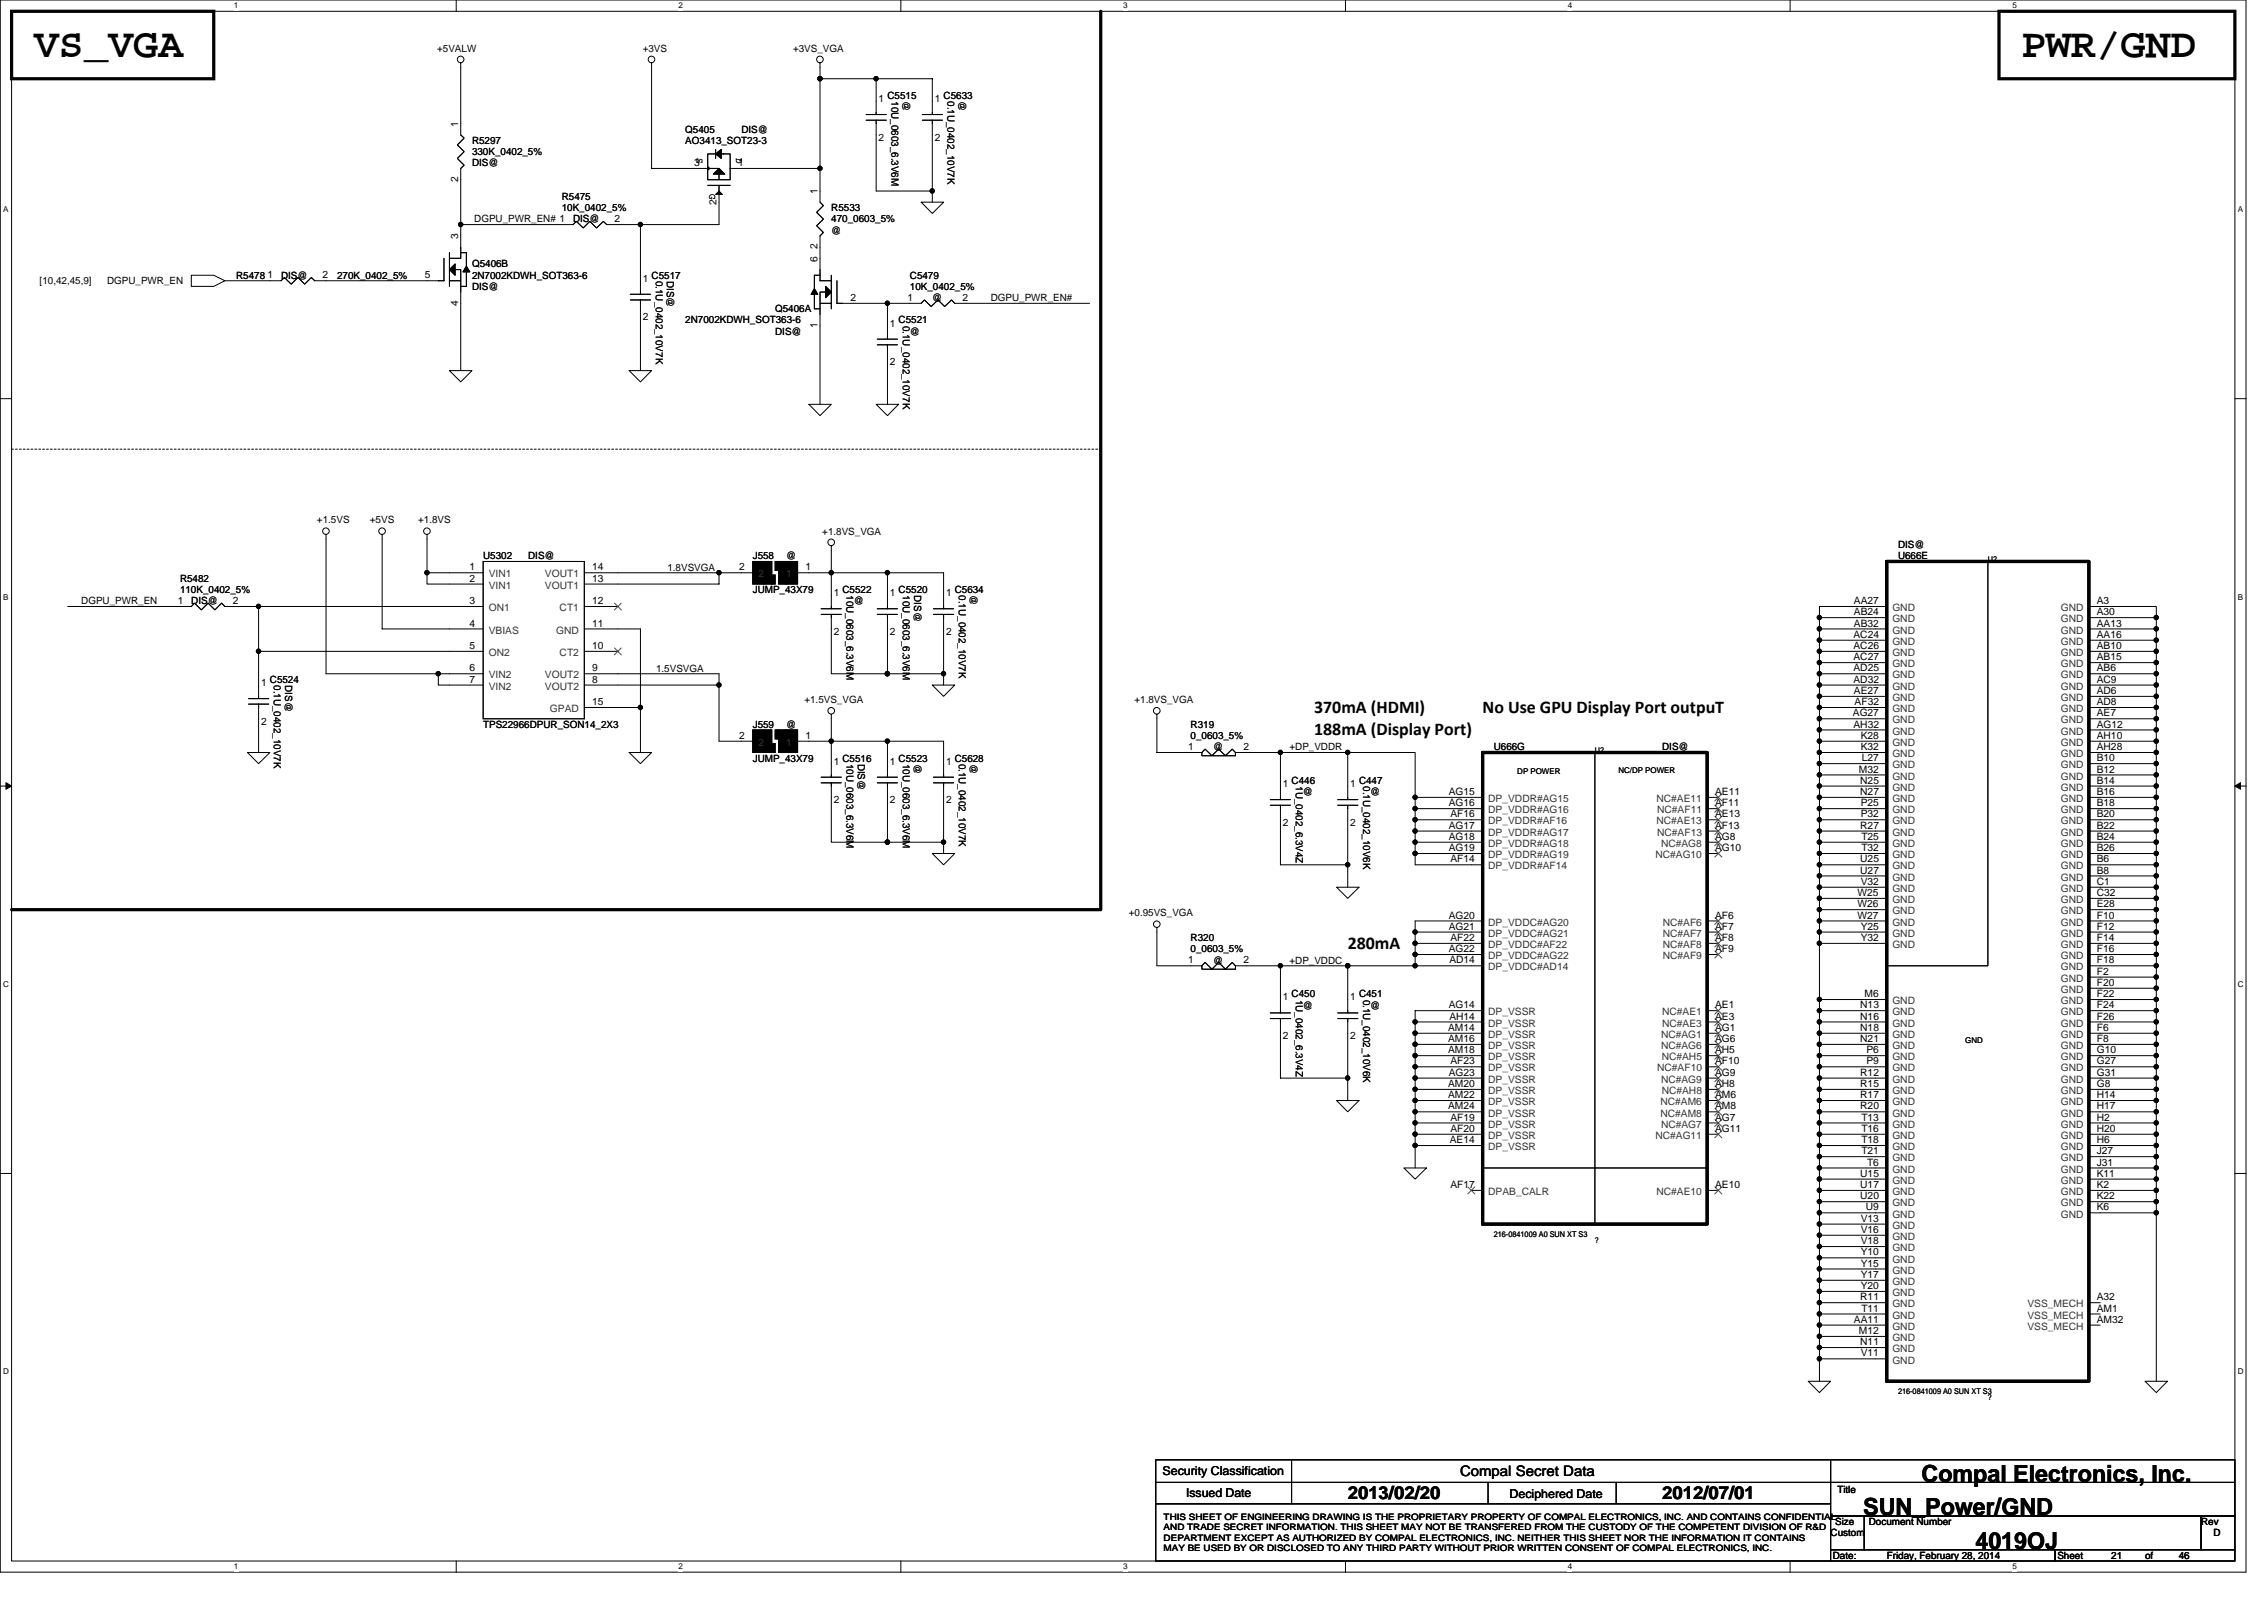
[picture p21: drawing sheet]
<svg xmlns="http://www.w3.org/2000/svg" width="297mm" height="210mm" viewBox="0 0 297 210" stroke-linecap="round" stroke-linejoin="round" font-family="sans-serif">
<defs><g id="words">
<g font-size="5.4">
<text x="4.5" y="7.5">VS_VGA</text>
<text x="265.2" y="7.5">PWR/GND</text>
</g>
<g font-size="3.1">
<text x="252.1" y="194.4">Compal Electronics, Inc.</text>
<text x="244.5" y="198.8">SUN_Power/GND</text>
<text x="259.2" y="203.2">4019OJ</text>
</g>
<g font-size="2.3">
<text x="172.4" y="93.6">370mA (HDMI)</text>
<text x="194.5" y="93.6">No Use GPU Display Port outpuT</text>
<text x="172.4" y="96.5">188mA (Display Port)</text>
<text x="176.8" y="124.5">280mA</text>
<text x="176.8" y="196.7">2013/02/20</text>
<text x="218.1" y="196.7">2012/07/01</text>
</g>
<text font-size="1.9" x="191.6" y="193.7">Compal Secret Data</text>
<g font-size="1.6">
<text x="152.5" y="193.5">Security Classification</text>
<text x="155.6" y="196.3">Issued Date</text>
<text x="198.1" y="196.5">Deciphered Date</text>
</g>
<g font-size="1.3">
<text x="57.4" y="6.8">+5VALW</text>
<text x="84.3" y="6.8">+3VS</text>
<text x="104.1" y="6.8">+3VS_VGA</text>
<text x="60.1" y="16.7" transform="rotate(-90 60.1 16.7)">1</text>
<text x="89.9" y="17.4">Q5405</text>
<text x="97.3" y="17.4">DIS@</text>
<text x="115.3" y="13.4">1</text>
<text x="116.4" y="13">C5515</text>
<text x="117" y="13.3" transform="rotate(90 117 13.3)">10U_0603_6.3V6M</text>
<text x="118.4" y="13.3" transform="rotate(90 118.4 13.3)">@</text>
<text x="122.6" y="13.4">1</text>
<text x="123.8" y="13">C5633</text>
<text x="124.3" y="13.3" transform="rotate(90 124.3 13.3)">0.1U_0402_10V7K</text>
<text x="125.8" y="13.3" transform="rotate(90 125.8 13.3)">@</text>
<text x="60.1" y="23.9" transform="rotate(-90 60.1 23.9)">2</text>
<text x="61.9" y="18.9">R5297</text>
<text x="61.9" y="20.3">330K_0402_5%</text>
<text x="61.9" y="21.8">DIS@</text>
<text x="89.9" y="18.9">AO3413_SOT23-3</text>
<text x="91.1" y="21.8">3</text>
<text x="91.4" y="20.8" transform="rotate(90 91.4 20.8)">S</text>
<text x="96.6" y="20.8" transform="rotate(90 96.6 20.8)">D</text>
<text x="96.8" y="21.8">1</text>
<text x="115.3" y="18.5">2</text>
<text x="122.6" y="18.5">2</text>
<text x="62.2" y="29.2">DGPU_PWR_EN# 1</text>
<text x="73.7" y="26.2">R5475</text>
<text x="73.7" y="27.7">10K_0402_5%</text>
<text x="75.2" y="29.2">DIS@</text>
<text x="80.6" y="29.1">2</text>
<text x="93.1" y="25.5" transform="rotate(90 93.1 25.5)">G</text>
<text x="94" y="26.8" transform="rotate(-90 94 26.8)">2</text>
<text x="107.3" y="25.5" transform="rotate(-90 107.3 25.5)">1</text>
<text x="109.1" y="27.7">R5533</text>
<text x="109.1" y="29.2">470_0603_5%</text>
<text x="60.1" y="31.4" transform="rotate(-90 60.1 31.4)">3</text>
<text x="61.9" y="35.1">Q5406B</text>
<text x="107.3" y="34.3" transform="rotate(-90 107.3 34.3)">6</text>
<text x="107.3" y="32.7" transform="rotate(-90 107.3 32.7)">2</text>
<text x="109.1" y="30.6">@</text>
<text x="5.2" y="37.3">[10,42,45,9]</text>
<text x="14.1" y="37.3">DGPU_PWR_EN</text>
<text x="31" y="36.6">R5478</text>
<text x="35.1" y="36.5">1</text>
<text x="36.9" y="36.6">DIS@</text>
<text x="42.3" y="36.5">2</text>
<text x="44.2" y="36.6">270K_0402_5%</text>
<text x="55.7" y="36.5">5</text>
<text x="60.1" y="40.1" transform="rotate(-90 60.1 40.1)">4</text>
<text x="61.9" y="38">DIS@</text>
<text x="61.9" y="36.6">2N7002KDWH_SOT363-6</text>
<text x="84.3" y="37">1</text>
<text x="85.5" y="36.6">C5517</text>
<text x="86" y="36.8" transform="rotate(90 86 36.8)">0.1U_0402_10V7K</text>
<text x="87.5" y="36.8" transform="rotate(90 87.5 36.8)">DIS@</text>
<text x="101.7" y="41">Q5406A</text>
<text x="111.6" y="39.5">2</text>
<text x="119.1" y="39.5">1</text>
<text x="119.4" y="36.6">C5479</text>
<text x="119.4" y="38">10K_0402_5%</text>
<text x="122.3" y="39.5">@</text>
<text x="126.3" y="39.5">2</text>
<text x="130" y="39.5">DGPU_PWR_EN#</text>
<text x="84.3" y="42">2</text>
<text x="89.9" y="42.4">2N7002KDWH_SOT363-6</text>
<text x="101.7" y="43.9">DIS@</text>
<text x="107.3" y="43" transform="rotate(-90 107.3 43)">1</text>
<text x="116.8" y="42.9">1</text>
<text x="116.8" y="47.9">2</text>
<text x="117.9" y="42.4">C5521</text>
<text x="118.4" y="42.7" transform="rotate(90 118.4 42.7)">0.1U_0402_10V7K</text>
<text x="119.4" y="43.9">@</text>
<text x="41.6" y="68.7">+1.5VS</text>
<text x="48.5" y="68.7">+5VS</text>
<text x="54.9" y="68.7">+1.8VS</text>
<text x="107.9" y="70.1">+1.8VS_VGA</text>
<text x="249" y="71.9">DIS@</text>
<text x="23.6" y="76.3">R5482</text>
<text x="23.6" y="77.8">110K_0402_5%</text>
<text x="61.6" y="76.3">2</text>
<text x="61.6" y="74.8">1</text>
<text x="63.4" y="73.4">U5302</text>
<text x="69.3" y="73.4">DIS@</text>
<text x="77.7" y="74.8">14</text>
<text x="77.7" y="76.3">13</text>
<text x="87.6" y="74.8">1.8VSVGA</text>
<text x="97" y="74.8">2</text>
<text x="98.8" y="73.4">J558</text>
<text x="98.8" y="77.8">JUMP_43X79</text>
<text x="103.2" y="73.4">@</text>
<text x="105.7" y="74.8">1</text>
<text x="110.5" y="77.8">C5522</text>
<text x="117.9" y="77.8">C5520</text>
<text x="125.3" y="77.8">C5634</text>
<text x="249" y="73.4">U666E</text>
<text x="10.7" y="79.3">DGPU_PWR_EN</text>
<text x="23.3" y="79.2">1</text>
<text x="25.1" y="79.3">DIS@</text>
<text x="30.5" y="79.2">2</text>
<text x="61.6" y="82.2">4</text>
<text x="61.6" y="79.2">3</text>
<text x="77.7" y="79.2">12</text>
<text x="77.7" y="82.2">11</text>
<text x="109.4" y="78.2">1</text>
<text x="109.4" y="83.3">2</text>
<text x="111.1" y="78.1" transform="rotate(90 111.1 78.1)">10U_0603_6.3V6M</text>
<text x="112" y="79.3">@</text>
<text x="116.8" y="78.2">1</text>
<text x="116.8" y="83.3">2</text>
<text x="118.4" y="78.1" transform="rotate(90 118.4 78.1)">10U_0603_6.3V6M</text>
<text x="119.9" y="78.1" transform="rotate(90 119.9 78.1)">DIS@</text>
<text x="124.1" y="78.2">1</text>
<text x="124.1" y="83.3">2</text>
<text x="125.8" y="78.1" transform="rotate(90 125.8 78.1)">0.1U_0402_10V7K</text>
<text x="127.3" y="78.1" transform="rotate(90 127.3 78.1)">@</text>
<text x="243.2" y="83.7">AC24</text>
<text x="243.2" y="79.2">AA27</text>
<text x="243.2" y="80.7">AB24</text>
<text x="243.2" y="82.2">AB32</text>
<text x="275.1" y="79.2">A3</text>
<text x="275.1" y="80.7">A30</text>
<text x="275.1" y="82.2">AA13</text>
<text x="275.1" y="83.7">AA16</text>
<text x="35.4" y="89.6">C5524</text>
<text x="35.9" y="89.9" transform="rotate(90 35.9 89.9)">0.1U_0402_10V7K</text>
<text x="37.4" y="89.9" transform="rotate(90 37.4 89.9)">DIS@</text>
<text x="61.6" y="88.1">6</text>
<text x="61.6" y="85.1">5</text>
<text x="61.6" y="89.6">7</text>
<text x="77.7" y="85.1">10</text>
<text x="77.7" y="88.1">9</text>
<text x="77.7" y="89.6">8</text>
<text x="86.1" y="88.1">1.5VSVGA</text>
<text x="243.2" y="85.1">AC26</text>
<text x="243.2" y="86.6">AC27</text>
<text x="243.2" y="88.1">AD25</text>
<text x="243.2" y="89.6">AD32</text>
<text x="275.1" y="85.1">AB10</text>
<text x="275.1" y="86.6">AB15</text>
<text x="275.1" y="88.1">AB6</text>
<text x="275.1" y="89.6">AC9</text>
<text x="34.2" y="90">1</text>
<text x="34.2" y="95.1">2</text>
<text x="63.4" y="95.5">TPS22966DPUR_SON14_2X3</text>
<text x="77.7" y="92.5">15</text>
<text x="98.8" y="95.5">J559</text>
<text x="103.2" y="95.5">@</text>
<text x="105.5" y="92.2">+1.5VS_VGA</text>
<text x="148.8" y="92.2">+1.8VS_VGA</text>
<text x="156.2" y="95.5">R319</text>
<text x="243.1" y="94">AG27</text>
<text x="243.2" y="95.4">AH32</text>
<text x="243.2" y="91">AE27</text>
<text x="243.3" y="92.5">AF32</text>
<text x="275.1" y="92.5">AD8</text>
<text x="275.1" y="94">AE7</text>
<text x="275.1" y="95.4">AG12</text>
<text x="275.1" y="91">AD6</text>
<text x="97" y="96.9">2</text>
<text x="98.8" y="99.9">JUMP_43X79</text>
<text x="105.7" y="96.9">1</text>
<text x="109.4" y="100.3">1</text>
<text x="110.5" y="99.9">C5516</text>
<text x="111.1" y="100.2" transform="rotate(90 111.1 100.2)">10U_0603_6.3V6M</text>
<text x="112.6" y="100.2" transform="rotate(90 112.6 100.2)">DIS@</text>
<text x="116.8" y="100.3">1</text>
<text x="117.9" y="99.9">C5523</text>
<text x="118.4" y="100.2" transform="rotate(90 118.4 100.2)">10U_0603_6.3V6M</text>
<text x="119.9" y="100.2" transform="rotate(90 119.9 100.2)">@</text>
<text x="124.1" y="100.3">1</text>
<text x="125.3" y="99.9">C5628</text>
<text x="125.8" y="100.2" transform="rotate(90 125.8 100.2)">0.1U_0402_10V7K</text>
<text x="127.3" y="100.2" transform="rotate(90 127.3 100.2)">@</text>
<text x="155.9" y="98.4">1</text>
<text x="156.2" y="96.9">0_0603_5%</text>
<text x="159.1" y="98.4">@</text>
<text x="163.1" y="98.4">2</text>
<text x="169.2" y="98.4">+DP_VDDR</text>
<text x="196" y="98.4">U666G</text>
<text x="218.1" y="98.4">DIS@</text>
<text x="243.9" y="101.3">M32</text>
<text x="244.1" y="96.9">K28</text>
<text x="244.1" y="98.4">K32</text>
<text x="244.3" y="99.9">L27</text>
<text x="275.1" y="96.9">AH10</text>
<text x="275.1" y="98.4">AH28</text>
<text x="275.1" y="99.9">B10</text>
<text x="275.1" y="101.3">B12</text>
<text x="109.4" y="105.4">2</text>
<text x="116.8" y="105.4">2</text>
<text x="124.1" y="105.4">2</text>
<text x="168.3" y="103.3">1</text>
<text x="169.5" y="102.8">C446</text>
<text x="170" y="103.1" transform="rotate(90 170 103.1)">1U_0402_6.3V4Z</text>
<text x="170.9" y="104.3">@</text>
<text x="177.1" y="103.3">1</text>
<text x="178.3" y="102.8">C447</text>
<text x="178.9" y="103.1" transform="rotate(90 178.9 103.1)">0.1U_0402_10V6K</text>
<text x="179.8" y="104.3">@</text>
<text x="190.1" y="104.3">AG15</text>
<text x="190.1" y="105.8">AG16</text>
<text x="190.3" y="107.2">AF16</text>
<text x="225" y="104.3">AE11</text>
<text x="225" y="105.8">AF11</text>
<text x="225" y="107.2">AE13</text>
<text x="244.1" y="102.8">N25</text>
<text x="244.1" y="104.3">N27</text>
<text x="244.1" y="105.8">P25</text>
<text x="244.1" y="107.2">P32</text>
<text x="275.1" y="102.8">B14</text>
<text x="275.1" y="104.3">B16</text>
<text x="275.1" y="105.8">B18</text>
<text x="275.1" y="107.2">B20</text>
<text x="168.3" y="108.3">2</text>
<text x="177.1" y="108.3">2</text>
<text x="190.1" y="110.2">AG18</text>
<text x="190.1" y="111.7">AG19</text>
<text x="190.1" y="108.7">AG17</text>
<text x="190.3" y="113.1">AF14</text>
<text x="225" y="108.7">AF13</text>
<text x="225" y="110.2">AG8</text>
<text x="225" y="111.7">AG10</text>
<text x="244.1" y="108.7">R27</text>
<text x="244.1" y="113.1">U25</text>
<text x="244.2" y="110.2">T25</text>
<text x="244.2" y="111.7">T32</text>
<text x="275.1" y="108.7">B22</text>
<text x="275.1" y="110.2">B24</text>
<text x="275.1" y="111.7">B26</text>
<text x="275.1" y="113.1">B6</text>
<text x="243.7" y="117.5">W25</text>
<text x="243.7" y="119">W26</text>
<text x="244.1" y="114.6">U27</text>
<text x="244.1" y="116.1">V32</text>
<text x="275.1" y="114.6">B8</text>
<text x="275.1" y="116.1">C1</text>
<text x="275.1" y="117.5">C32</text>
<text x="275.1" y="119">E28</text>
<text x="148.1" y="120.2">+0.95VS_VGA</text>
<text x="156.2" y="123.5">R320</text>
<text x="156.2" y="124.9">0_0603_5%</text>
<text x="190.1" y="120.5">AG20</text>
<text x="190.1" y="122">AG21</text>
<text x="190.1" y="124.9">AG22</text>
<text x="190.3" y="123.4">AF22</text>
<text x="225" y="120.5">AF6</text>
<text x="225" y="122">AF7</text>
<text x="225" y="123.4">AF8</text>
<text x="225" y="124.9">AF9</text>
<text x="243.7" y="120.5">W27</text>
<text x="244.1" y="122">Y25</text>
<text x="244.1" y="123.4">Y32</text>
<text x="275.1" y="120.5">F10</text>
<text x="275.1" y="122">F12</text>
<text x="275.1" y="123.4">F14</text>
<text x="275.1" y="124.9">F16</text>
<text x="155.9" y="126.4">1</text>
<text x="159.1" y="126.4">@</text>
<text x="163.1" y="126.4">2</text>
<text x="168.3" y="131.3">1</text>
<text x="169.2" y="126.4">+DP_VDDC</text>
<text x="169.5" y="130.8">C450</text>
<text x="170" y="131.1" transform="rotate(90 170 131.1)">1U_0402_6.3V4Z</text>
<text x="177.1" y="131.3">1</text>
<text x="178.3" y="130.8">C451</text>
<text x="178.9" y="131.1" transform="rotate(90 178.9 131.1)">0.1U_0402_10V6K</text>
<text x="190.2" y="126.4">AD14</text>
<text x="244.6" y="130.8">M6</text>
<text x="275.1" y="126.4">F18</text>
<text x="275.1" y="127.9">F2</text>
<text x="275.1" y="129.3">F20</text>
<text x="275.1" y="130.8">F22</text>
<text x="168.3" y="136.3">2</text>
<text x="170.9" y="132.3">@</text>
<text x="177.1" y="136.3">2</text>
<text x="179.8" y="132.3">@</text>
<text x="190" y="135.2">AM14</text>
<text x="190" y="136.7">AM16</text>
<text x="190.1" y="132.3">AG14</text>
<text x="190.2" y="133.8">AH14</text>
<text x="225" y="132.3">AE1</text>
<text x="225" y="133.8">AE3</text>
<text x="225" y="135.2">AG1</text>
<text x="225" y="136.7">AG6</text>
<text x="244.1" y="132.3">N13</text>
<text x="244.1" y="133.8">N16</text>
<text x="244.1" y="135.2">N18</text>
<text x="244.1" y="136.7">N21</text>
<text x="275.1" y="132.3">F24</text>
<text x="275.1" y="133.8">F26</text>
<text x="275.1" y="135.2">F6</text>
<text x="275.1" y="136.7">F8</text>
<text x="190" y="138.2">AM18</text>
<text x="190" y="142.6">AM20</text>
<text x="190.1" y="141.1">AG23</text>
<text x="190.3" y="139.6">AF23</text>
<text x="225" y="139.6">AF10</text>
<text x="225" y="138.2">AH5</text>
<text x="225" y="141.1">AG9</text>
<text x="225" y="142.6">AH8</text>
<text x="244.1" y="141.1">R12</text>
<text x="244.1" y="142.6">R15</text>
<text x="244.9" y="138.2">P6</text>
<text x="244.9" y="139.6">P9</text>
<text x="275.1" y="138.2">G10</text>
<text x="275.1" y="139.6">G27</text>
<text x="275.1" y="141.1">G31</text>
<text x="275.1" y="142.6">G8</text>
<text x="190" y="144.1">AM22</text>
<text x="190" y="145.5">AM24</text>
<text x="190.2" y="150">AE14</text>
<text x="190.3" y="147">AF19</text>
<text x="190.3" y="148.5">AF20</text>
<text x="225" y="147">AG7</text>
<text x="225" y="148.5">AG11</text>
<text x="225" y="144.1">AM6</text>
<text x="225" y="145.5">AM8</text>
<text x="244.1" y="144.1">R17</text>
<text x="244.1" y="145.5">R20</text>
<text x="244.2" y="147">T13</text>
<text x="244.2" y="148.5">T16</text>
<text x="244.2" y="150">T18</text>
<text x="275.1" y="144.1">H14</text>
<text x="275.1" y="145.5">H17</text>
<text x="275.1" y="147">H2</text>
<text x="275.1" y="148.5">H20</text>
<text x="275.1" y="150">H6</text>
<text x="190.3" y="155.9">AF17</text>
<text x="225" y="155.9">AE10</text>
<text x="244.1" y="154.4">U15</text>
<text x="244.1" y="155.9">U17</text>
<text x="244.2" y="151.4">T21</text>
<text x="245" y="152.9">T6</text>
<text x="275.1" y="151.4">J27</text>
<text x="275.1" y="152.9">J31</text>
<text x="275.1" y="154.4">K11</text>
<text x="275.1" y="155.9">K2</text>
<text x="244.1" y="157.3">U20</text>
<text x="244.1" y="160.3">V13</text>
<text x="244.1" y="161.7">V16</text>
<text x="244.8" y="158.8">U9</text>
<text x="275.1" y="157.3">K22</text>
<text x="275.1" y="158.8">K6</text>
<text x="244.1" y="163.2">V18</text>
<text x="244.1" y="164.7">Y10</text>
<text x="244.1" y="166.2">Y15</text>
<text x="244.1" y="167.6">Y17</text>
<text x="243.2" y="173.5">AA11</text>
<text x="244.1" y="170.6">R11</text>
<text x="244.1" y="169.1">Y20</text>
<text x="244.2" y="172.1">T11</text>
<text x="275.1" y="170.6">A32</text>
<text x="275.1" y="172.1">AM1</text>
<text x="275.1" y="173.5">AM32</text>
<text x="243.9" y="175">M12</text>
<text x="244.1" y="176.5">N11</text>
<text x="244.1" y="177.9">V11</text>
<text x="241.1" y="195.8">Title</text>
<text x="240.2" y="201.5">Custom</text>
<text x="240.8" y="200.1">Size</text>
<text x="245.2" y="200.1">Document Number</text>
<text x="288.8" y="200.1">Rev</text>
<text x="290.4" y="201.5">D</text>
<text x="240.5" y="204.5">Date:</text>
<text x="247.5" y="204.5">Friday, February 28, 2014</text>
<text x="269.9" y="204.5">Sheet</text>
<text x="277" y="204.5">21</text>
<text x="281.4" y="204.5">of</text>
<text x="285.9" y="204.5">46</text>
</g>
<g font-size="1.3" fill="#333">
<text x="64.1" y="77.2">VIN1</text>
<text x="64.1" y="75.8">VIN1</text>
<text x="71.5" y="75.8">VOUT1</text>
<text x="71.5" y="77.2">VOUT1</text>
<text x="99.5" y="75.8">2</text>
<text x="103.2" y="75.8">1</text>
<text x="64.1" y="83.1">VBIAS</text>
<text x="64.1" y="80.2">ON1</text>
<text x="73" y="83.1">GND</text>
<text x="73.4" y="80.2">CT1</text>
<text x="248.3" y="80.2">GND</text>
<text x="248.3" y="81.6">GND</text>
<text x="248.3" y="83.1">GND</text>
<text x="270.4" y="80.2">GND</text>
<text x="270.4" y="81.6">GND</text>
<text x="270.4" y="83.1">GND</text>
<text x="64.1" y="89">VIN2</text>
<text x="64.1" y="86.1">ON2</text>
<text x="71.5" y="89">VOUT2</text>
<text x="73.4" y="86.1">CT2</text>
<text x="248.3" y="84.6">GND</text>
<text x="248.3" y="86.1">GND</text>
<text x="248.3" y="87.5">GND</text>
<text x="248.3" y="89">GND</text>
<text x="270.4" y="84.6">GND</text>
<text x="270.4" y="86.1">GND</text>
<text x="270.4" y="87.5">GND</text>
<text x="270.4" y="89">GND</text>
<text x="64.1" y="90.5">VIN2</text>
<text x="71.5" y="90.5">VOUT2</text>
<text x="72.2" y="93.4">GPAD</text>
<text x="248.3" y="93.4">GND</text>
<text x="248.3" y="94.9">GND</text>
<text x="248.3" y="90.5">GND</text>
<text x="248.3" y="92">GND</text>
<text x="270.4" y="93.4">GND</text>
<text x="270.4" y="94.9">GND</text>
<text x="270.4" y="90.5">GND</text>
<text x="270.4" y="92">GND</text>
<text x="99.5" y="97.9">2</text>
<text x="103.2" y="97.9">1</text>
<text x="248.3" y="96.4">GND</text>
<text x="248.3" y="97.9">GND</text>
<text x="248.3" y="99.3">GND</text>
<text x="248.3" y="100.8">GND</text>
<text x="270.4" y="96.4">GND</text>
<text x="270.4" y="97.9">GND</text>
<text x="270.4" y="99.3">GND</text>
<text x="270.4" y="100.8">GND</text>
<text x="195.3" y="105.2">DP_VDDR#AG15</text>
<text x="195.3" y="106.7">DP_VDDR#AG16</text>
<text x="217.3" y="105.2">NC#AE11</text>
<text x="217.4" y="106.7">NC#AF11</text>
<text x="248.3" y="102.3">GND</text>
<text x="248.3" y="103.7">GND</text>
<text x="248.3" y="105.2">GND</text>
<text x="248.3" y="106.7">GND</text>
<text x="270.4" y="102.3">GND</text>
<text x="270.4" y="103.7">GND</text>
<text x="270.4" y="105.2">GND</text>
<text x="270.4" y="106.7">GND</text>
<text x="195.3" y="111.1">DP_VDDR#AG18</text>
<text x="195.3" y="112.6">DP_VDDR#AG19</text>
<text x="195.3" y="108.2">DP_VDDR#AF16</text>
<text x="195.3" y="109.6">DP_VDDR#AG17</text>
<text x="217.2" y="112.6">NC#AG10</text>
<text x="217.3" y="108.2">NC#AE13</text>
<text x="217.4" y="109.6">NC#AF13</text>
<text x="217.9" y="111.1">NC#AG8</text>
<text x="248.3" y="108.2">GND</text>
<text x="248.3" y="109.6">GND</text>
<text x="248.3" y="111.1">GND</text>
<text x="248.3" y="112.6">GND</text>
<text x="270.4" y="108.2">GND</text>
<text x="270.4" y="109.6">GND</text>
<text x="270.4" y="111.1">GND</text>
<text x="270.4" y="112.6">GND</text>
<text x="195.3" y="114.1">DP_VDDR#AF14</text>
<text x="248.3" y="114.1">GND</text>
<text x="248.3" y="115.5">GND</text>
<text x="248.3" y="117">GND</text>
<text x="248.3" y="118.5">GND</text>
<text x="248.3" y="120">GND</text>
<text x="270.4" y="114.1">GND</text>
<text x="270.4" y="115.5">GND</text>
<text x="270.4" y="117">GND</text>
<text x="270.4" y="118.5">GND</text>
<text x="270.4" y="120">GND</text>
<text x="195.3" y="121.4">DP_VDDC#AG20</text>
<text x="195.3" y="122.9">DP_VDDC#AG21</text>
<text x="195.3" y="124.4">DP_VDDC#AF22</text>
<text x="195.3" y="125.8">DP_VDDC#AG22</text>
<text x="218.2" y="121.4">NC#AF6</text>
<text x="218.2" y="122.9">NC#AF7</text>
<text x="218.2" y="124.4">NC#AF8</text>
<text x="218.2" y="125.8">NC#AF9</text>
<text x="248.3" y="121.4">GND</text>
<text x="248.3" y="122.9">GND</text>
<text x="248.3" y="124.4">GND</text>
<text x="270.4" y="121.4">GND</text>
<text x="270.4" y="122.9">GND</text>
<text x="270.4" y="124.4">GND</text>
<text x="270.4" y="125.8">GND</text>
<text x="195.3" y="127.3">DP_VDDC#AD14</text>
<text x="248.3" y="131.7">GND</text>
<text x="270.4" y="127.3">GND</text>
<text x="270.4" y="128.8">GND</text>
<text x="270.4" y="130.3">GND</text>
<text x="270.4" y="131.7">GND</text>
<text x="195.3" y="133.2">DP_VSSR</text>
<text x="195.3" y="134.7">DP_VSSR</text>
<text x="195.3" y="136.2">DP_VSSR</text>
<text x="195.3" y="137.6">DP_VSSR</text>
<text x="217.9" y="136.2">NC#AG1</text>
<text x="217.9" y="137.6">NC#AG6</text>
<text x="218.1" y="133.2">NC#AE1</text>
<text x="218.1" y="134.7">NC#AE3</text>
<text x="248.3" y="133.2">GND</text>
<text x="248.3" y="134.7">GND</text>
<text x="248.3" y="136.2">GND</text>
<text x="248.3" y="137.6">GND</text>
<text x="270.4" y="133.2">GND</text>
<text x="270.4" y="134.7">GND</text>
<text x="270.4" y="136.2">GND</text>
<text x="270.4" y="137.6">GND</text>
<text x="195.3" y="139.1">DP_VSSR</text>
<text x="195.3" y="140.6">DP_VSSR</text>
<text x="195.3" y="142">DP_VSSR</text>
<text x="195.3" y="143.5">DP_VSSR</text>
<text x="217.4" y="140.6">NC#AF10</text>
<text x="217.9" y="142">NC#AG9</text>
<text x="218" y="139.1">NC#AH5</text>
<text x="218" y="143.5">NC#AH8</text>
<text x="248.3" y="139.1">GND</text>
<text x="248.3" y="140.6">GND</text>
<text x="248.3" y="142">GND</text>
<text x="248.3" y="143.5">GND</text>
<text x="270.4" y="139.1">GND</text>
<text x="270.4" y="140.6">GND</text>
<text x="270.4" y="142">GND</text>
<text x="270.4" y="143.5">GND</text>
<text x="195.3" y="147.9">DP_VSSR</text>
<text x="195.3" y="149.4">DP_VSSR</text>
<text x="195.3" y="145">DP_VSSR</text>
<text x="195.3" y="146.5">DP_VSSR</text>
<text x="217.2" y="149.4">NC#AG11</text>
<text x="217.8" y="145">NC#AM6</text>
<text x="217.8" y="146.5">NC#AM8</text>
<text x="217.9" y="147.9">NC#AG7</text>
<text x="248.3" y="145">GND</text>
<text x="248.3" y="146.5">GND</text>
<text x="248.3" y="147.9">GND</text>
<text x="248.3" y="149.4">GND</text>
<text x="270.4" y="145">GND</text>
<text x="270.4" y="146.5">GND</text>
<text x="270.4" y="147.9">GND</text>
<text x="270.4" y="149.4">GND</text>
<text x="195.3" y="150.9">DP_VSSR</text>
<text x="248.3" y="150.9">GND</text>
<text x="248.3" y="152.4">GND</text>
<text x="248.3" y="153.8">GND</text>
<text x="248.3" y="155.3">GND</text>
<text x="270.4" y="150.9">GND</text>
<text x="270.4" y="152.4">GND</text>
<text x="270.4" y="153.8">GND</text>
<text x="270.4" y="155.3">GND</text>
<text x="195.3" y="156.8">DPAB_CALR</text>
<text x="217.3" y="156.8">NC#AE10</text>
<text x="248.3" y="156.8">GND</text>
<text x="248.3" y="158.3">GND</text>
<text x="248.3" y="159.7">GND</text>
<text x="248.3" y="161.2">GND</text>
<text x="270.4" y="156.8">GND</text>
<text x="270.4" y="158.3">GND</text>
<text x="270.4" y="159.7">GND</text>
<text x="248.3" y="162.7">GND</text>
<text x="248.3" y="164.1">GND</text>
<text x="248.3" y="165.6">GND</text>
<text x="248.3" y="167.1">GND</text>
<text x="248.3" y="168.6">GND</text>
<text x="248.3" y="170">GND</text>
<text x="248.3" y="171.5">GND</text>
<text x="248.3" y="173">GND</text>
<text x="266" y="171.5">VSS_MECH</text>
<text x="266" y="173">VSS_MECH</text>
<text x="248.3" y="177.4">GND</text>
<text x="248.3" y="175.9">GND</text>
<text x="248.3" y="174.5">GND</text>
<text x="248.3" y="178.9">GND</text>
<text x="266" y="174.5">VSS_MECH</text>
</g>
<g font-size="1.2">
<text x="152.7" y="199.4">THIS SHEET OF ENGINEERING DRAWING IS THE PROPRIETARY PROPERTY OF COMPAL ELECTRONICS, INC. AND CONTAINS CONFIDENTIAL</text>
<text x="152.7" y="200.8">AND TRADE SECRET INFORMATION. THIS SHEET MAY NOT BE TRANSFERED FROM THE CUSTODY OF THE COMPETENT DIVISION OF R&amp;D</text>
<text x="152.7" y="202.1">DEPARTMENT EXCEPT AS AUTHORIZED BY COMPAL ELECTRONICS, INC. NEITHER THIS SHEET NOR THE INFORMATION IT CONTAINS</text>
<text x="152.7" y="203.5">MAY BE USED BY OR DISCLOSED TO ANY THIRD PARTY WITHOUT PRIOR WRITTEN CONSENT OF COMPAL ELECTRONICS, INC.</text>
</g>
<g font-size="1.1">
<text x="30.7" y="1.1">1</text>
<text x="89" y="1.1">2</text>
<text x="147.4" y="1.1">3</text>
<text x="205.7" y="1.1">4</text>
<text x="264" y="1.1">5</text>
<text x=".4" y="27.8">A</text>
<text x="293.6" y="27.8">A</text>
<text x=".4" y="78.7">B</text>
<text x="293.6" y="78.7">B</text>
<text x=".4" y="129.5">C</text>
<text x="293.6" y="129.5">C</text>
<text x=".4" y="180.3">D</text>
<text x="293.6" y="180.3">D</text>
<text x="30.7" y="205.9">1</text>
<text x="89" y="205.9">2</text>
<text x="147.4" y="205.9">3</text>
<text x="205.7" y="205.9">4</text>
<text x="264" y="205.9">5</text>
</g>
<g font-size="1">
<text x="260.8" y="73.7">U?</text>
<text x="199.1" y="101.6">DP POWER</text>
<text x="209.2" y="98.8">U?</text>
<text x="212.3" y="101.4">NC/DP POWER</text>
<text x="257.8" y="136.8">GND</text>
<text x="196" y="162.3">216-0841009 A0 SUN XT S3</text>
<text x="209.2" y="163">?</text>
<text x="249" y="182.9">216-0841009 A0 SUN XT S3</text>
<text x="260.8" y="183.6">?</text>
</g>
</g></defs>
<path d="M0 0h294.7v206.2h-294.7zM1.5 1.5h291.7v203.3h-291.7z" fill="none" stroke="#000" stroke-width=".13"/>
<g fill="#fff">
<path d="M30.7 .1h.6v1.2h-.6z"/>
<path d="M30.7 204.9h.6v1.2h-.6z"/>
</g>
<path d="M59.9 0v1.5M59.9 204.8v1.5" fill="none" stroke="#000" stroke-width=".13"/>
<g fill="#fff">
<path d="M89 .1h.6v1.2h-.6z"/>
<path d="M89 204.9h.6v1.2h-.6z"/>
</g>
<path d="M118.2 0v1.5M118.2 204.8v1.5" fill="none" stroke="#000" stroke-width=".13"/>
<g fill="#fff">
<path d="M147.4 .1h.5v1.2h-.5z"/>
<path d="M147.4 204.9h.5v1.2h-.5z"/>
</g>
<path d="M176.5 0v1.5M176.5 204.8v1.5" fill="none" stroke="#000" stroke-width=".13"/>
<g fill="#fff">
<path d="M205.7 .1h.6v1.2h-.6z"/>
<path d="M205.7 204.9h.6v1.2h-.6z"/>
</g>
<path d="M234.9 0v1.5M234.9 204.8v1.5" fill="none" stroke="#000" stroke-width=".13"/>
<g fill="#fff">
<path d="M264 .1h.6v1.2h-.6z"/>
<path d="M264 204.9h.6v1.2h-.6z"/>
<path d="M.4 26.9h.7v1.2h-.7z"/>
<path d="M293.6 26.9h.7v1.2h-.7z"/>
<path d="M.4 77.7h.7v1.2h-.7z"/>
<path d="M293.6 77.7h.7v1.2h-.7z"/>
</g>
<path d="M0 52.3h1.5M293.2 52.3h1.5" fill="none" stroke="#000" stroke-width=".13"/>
<g fill="#fff">
<path d="M.4 128.5h.8v1.2h-.8z"/>
<path d="M293.6 128.5h.7v1.2h-.7z"/>
</g>
<path d="M0 103.1h1.5M293.2 103.1h1.5" fill="none" stroke="#000" stroke-width=".13"/>
<path d="M.8 102.7l.7 .4-.7 .4zM293.2 103.1l.8-.4v.8z" fill="#000" stroke="#000" stroke-width=".13"/>
<g fill="#fff">
<path d="M.4 179.3h.8v1.2h-.8z"/>
<path d="M293.6 179.3h.7v1.2h-.7z"/>
</g>
<g fill="none" stroke="#000" stroke-width=".13">
<path d="M60.4 8.3v9.4l.5 .4-.9 .9 .9 .9-.9 .9 .9 .9-.5 .4v11.8h-1.4M85.5 8.3v13.8h7.4M93.9 19.6v1.2M107.6 8.3v18.2l.4 .5-.9 .9 .9 .8-.9 .9 .9 .9-.4 .4v5.9h1.5M107.6 10.3h14.7v4.7M113.6 15.8h2.7M113.6 15h2.7M115 10.3v4.7M115 15.8v9.3h7.3M121 15.8h2.7M121 15h2.7M122.3 15.8v10.7"/>
<path d="M25.1 36.1h2.9l1.5 .7-1.5 .8h-2.9zM58.2 33.9v2.9h-16.9l-.5-.4-.8 .9-.9-.9-.9 .9-.9-.9-.4 .4h-7.4M59 36.8h1.4M59 33.1v4.5M59.7 35.4h.7v13.2M60.4 33.1h.8v1.8M61.2 35.7v1.9h-.8M82.7 39.3h2.6M82.7 38.6h2.6M84 29.5v9.1M84 39.3v9.3M92.9 22.1v-.2h.1v.3h-.1"/>
<path d="M92.9 24.3h2.9M93.9 20.2h-1v1.9M94.3 24.3v5.2h-14.7l-.4-.5-.9 .9-.9-.9-.9 .9-.9-.9-.4 .5h-14.8M94.3 22.1h-1.4v1.5h2.9v-1.5M94.3 22.8v.8M94.6 20.2h1.2v1.9M95.8 22.1h11.8M106.8 38.6v1.9h.8M107.6 39.8h1.5M107.6 36.1h-.8v1.8M108.3 38.3h-.7v14.7M109.1 36.1v4.4"/>
<path d="M109.8 36.8v3h11.1l.4-.5 .9 .9 .9-.9 .8 .9 .9-.9 .5 .5h17.7M116.4 39.8v4.7M120.9 26.5h2.9l-1.5 1.5zM59 48.6h2.9l-1.5 1.5zM82.5 48.6h3l-1.5 1.5zM106.1 53h3l-1.5 1.5zM115 53h2.9l-1.5 1.5zM115.1 45.2h2.6M115.1 44.5h2.6M116.4 45.2v7.8M8.9 79.6h16.2l.4-.5 .9 .9 .9-.9 .9 .9 .9-.9 .4 .5h33.9M33.9 79.6v12.1"/>
<path d="M42.8 70.1v18.3h20.6M50.1 70.1v12.4h13.3M56 75.1v1.5h7.4M56 70.1v5h7.4M63.4 73.7h13.3v20.6h-13.3zM76.7 75.1h17.6v1.5h-17.6M76.7 79.6h4.4M94.3 75.1h4.5M104.6 75.1h19.2v4.8M107.7 79.9h2.7M109.1 71.6v8.3M115.1 79.9h2.6"/>
<path d="M116.4 75.1v4.8M122.5 79.9h2.6M247.5 79.6h-8.8v101.6M260.8 73.7v53h-13.3M274.1 79.6h8.8v1.4M32.5 98.7h2.9l-1.5 1.5zM32.6 92.4h2.7M32.6 91.7h2.7M33.9 85.4h29.5M33.9 92.4v6.3M57.5 88.4v1.5h5.9M76.7 82.5h7.3v16.2"/>
<path d="M76.7 88.4h17.6v8.8h4.5M76.7 85.4h4.4M76.7 89.9h17.6M82.5 98.7h3l-1.5 1.5zM84 92.8h-7.3M104.6 97.2h19.2v4.8M107.7 80.6h2.7M109.1 80.6v7.8h7.3M109.1 93.7v8.3M115.1 80.6h2.6M116.4 80.6v7.8M116.4 97.2v4.8"/>
<path d="M116.4 88.4h7.4M122.3 89.9h3l-1.5 1.5zM122.5 80.6h2.6M123.8 80.6v9.3M151.8 93.7v5h5.9M157.7 98.7l.4-.4 .9 .8 .9-.8 .9 .8 .9-.8 .4 .4M157.7 98.7v.4h4.4v-.4M162.1 98.7h14.7M168 98.7v6.2M176.8 98.7v6.2M176.8 98.7h8.9v5.9M209.3 98.7v61.9"/>
<path d="M238.7 82.5h8.8M238.7 95.8h8.8M238.7 88.4h8.8M238.7 86.9h8.8M238.7 85.4h8.8M238.7 84h8.8M238.7 92.8h8.8M238.7 91.4h8.8M238.7 89.9h8.8M238.7 98.7h8.8M238.7 97.2h8.8M247.5 81h-8.8"/>
<path d="M247.5 94.3h-8.8M274.1 82.5h8.8M274.1 81h8.8M274.1 88.4h8.8M274.1 86.9h8.8M274.1 85.4h8.8M274.1 84h8.8M274.1 94.3h8.8M274.1 92.8h8.8M274.1 91.4h8.8M274.1 89.9h8.8M274.1 98.7h8.8"/>
<path d="M274.1 97.2h8.8M282.9 81v100.2M282.9 95.8h-8.8M107.7 102.7h2.7M107.7 102h2.7M109.1 102.7v7.8h7.3M115.1 102.7h2.6M115.1 102h2.6M116.4 110.5h7.4M116.4 102.7v7.8M122.3 112h3l-1.5 1.5zM122.5 102.7h2.6"/>
<path d="M122.5 102h2.6M123.8 102.7v9.3M166.7 105.6h2.6M166.7 104.9h2.6M168 105.6v7.9h8.8M175.4 116.4h2.9l-1.5 1.5zM175.5 105.6h2.7M175.5 104.9h2.7M176.8 105.6v10.8M185.7 106.1h8.8M185.7 104.6v8.9h8.8M185.7 112h8.8"/>
<path d="M185.7 110.5h8.8M185.7 109h8.8M185.7 107.5h8.8M194.5 104.6h-8.8M224 112h1.4M224 106.1h1.4M224 104.6h1.4M224 110.5h1.4M224 109h1.4M224 107.5h1.4M238.7 100.2h8.8M238.7 112h8.8"/>
<path d="M238.7 106.1h8.8M238.7 104.6h8.8M238.7 103.1h8.8M238.7 110.5h8.8M238.7 109h8.8M238.7 107.5h8.8M238.7 113.5h8.8M238.7 119.3h8.8M238.7 117.9h8.8M238.7 116.4h8.8M247.5 101.7h-8.8M247.5 114.9h-8.8"/>
<path d="M274.1 100.2h8.8M274.1 112h8.8M274.1 106.1h8.8M274.1 104.6h8.8M274.1 103.1h8.8M274.1 101.7h8.8M274.1 107.5h8.8M274.1 113.5h8.8M274.1 119.3h8.8M274.1 117.9h8.8M274.1 116.4h8.8M274.1 114.9h8.8"/>
<path d="M282.9 110.5h-8.8M282.9 109h-8.8M151.8 121.7v5h5.9M157.7 126.7l.4-.4 .9 .8 .9-.8 .9 .8 .9-.8 .4 .4M157.7 126.7v.4h4.4v-.4M162.1 126.7h32.4M166.7 133.6h2.6M166.7 132.9h2.6M168 133.6v7.8h8.8M168 126.7v6.2M175.5 133.6h2.7M175.5 132.9h2.7"/>
<path d="M176.8 126.7v6.2M176.8 133.6v10.8M185.7 123.8h8.8M185.7 137h8.8M185.7 135.6h8.8M185.7 134.1h8.8M185.7 140h8.8M185.7 138.5h8.8M194.5 125.2h-8.8M194.5 122.3h-8.8M194.5 120.8h-8.8v5.9M194.5 132.6h-8.8v20.6"/>
<path d="M224 125.2h1.4M224 123.8h1.4M224 122.3h1.4M224 120.8h1.4M224 137h1.4M224 135.6h1.4M224 134.1h1.4M224 132.6h1.4M224 140h1.4M224 138.5h1.4M238.7 123.8h8.8M238.7 122.3h8.8"/>
<path d="M238.7 120.8h8.8M238.7 131.1h8.8M238.7 137h8.8M238.7 134.1h8.8M238.7 132.6h8.8M238.7 140h8.8M238.7 138.5h8.8M247.5 135.6h-8.8M274.1 128.2h8.8M274.1 123.8h8.8M274.1 122.3h8.8M274.1 120.8h8.8"/>
<path d="M274.1 131.1h8.8M274.1 129.6h8.8M274.1 126.7h8.8M274.1 137h8.8M274.1 135.6h8.8M274.1 134.1h8.8M274.1 132.6h8.8M274.1 140h8.8M274.1 138.5h8.8M282.9 125.2h-8.8M0 153.9h1.5M175.4 144.4h2.9l-1.5 1.5z"/>
<path d="M184.2 153.2h3l-1.5 1.5zM185.7 144.4h8.8M185.7 141.4h8.8M185.7 147.3h8.8M185.7 150.3h8.8M193 156.2h1.5M194.5 142.9h-8.8M194.5 148.8h-8.8M194.5 145.9h-8.8M194.5 153.2h29.5M224 144.4h1.4M224 142.9h1.4"/>
<path d="M224 141.4h1.4M224 148.8h1.4M224 147.3h1.4M224 156.2h1.4M224 145.9h1.4M238.7 144.4h8.8M238.7 142.9h8.8M238.7 141.4h8.8M238.7 159.1h8.8M238.7 154.7h8.8M238.7 153.2h8.8M238.7 151.7h8.8"/>
<path d="M238.7 150.3h8.8M238.7 157.6h8.8M238.7 145.9h8.8M247.5 148.8h-8.8M247.5 147.3h-8.8M247.5 156.2h-8.8M274.1 142.9h8.8M274.1 141.4h8.8M274.1 148.8h8.8M274.1 147.3h8.8M274.1 159.1h8.8M274.1 154.7h8.8"/>
<path d="M274.1 153.2h8.8M274.1 151.7h8.8M274.1 150.3h8.8M274.1 157.6h8.8M274.1 156.2h8.8M274.1 145.9h8.8M282.9 144.4h-8.8M293.2 153.9h1.5M238.7 163.5h8.8M238.7 160.6h8.8M238.7 162.1h8.8M238.7 169.4h8.8"/>
<path d="M238.7 170.9h8.8M238.7 165h8.8M238.7 173.8h8.8M238.7 175.3h8.8M238.7 168h8.8M238.7 172.4h8.8M238.7 176.8h8.8M238.7 178.3h8.8M247.5 166.5h-8.8M274.1 170.9h1.4M274.1 173.8h1.4M274.1 172.4h1.4"/>
<path d="M151.6 191.5h88.6v3h-88.6zM151.6 194.5h88.6v2.8h-88.6zM151.6 197.3h88.6v7.5h-88.6zM169.5 191.5v5.8M195.2 194.5v2.8M212 194.5v2.8M237.2 181.2h3l-1.5 1.5zM240.2 198.9h4.4v4.4h-4.4zM240.2 191.5h53v3h-53zM240.2 194.5h53v4.4h-53zM244.6 198.9h44.2v4.4h-44.2zM281.4 181.2h3l-1.5 1.5z"/>
<path d="M288.8 198.9h4.4v4.4h-4.4zM240.2 203.3h29.4v1.5h-29.4zM269.6 203.3h23.6v1.5h-23.6z"/>
<circle cx="60.4" cy="7.8" r=".43"/>
<circle cx="85.5" cy="7.8" r=".43"/>
<circle cx="107.6" cy="7.8" r=".43"/>
<circle cx="42.8" cy="69.7" r=".43"/>
<circle cx="50.1" cy="69.7" r=".43"/>
<circle cx="56" cy="69.7" r=".43"/>
<circle cx="109.1" cy="71.1" r=".43"/>
<circle cx="109.1" cy="93.2" r=".43"/>
<circle cx="151.8" cy="93.2" r=".43"/>
<circle cx="151.8" cy="121.2" r=".43"/>
</g>
<path d="M1.5 1.5h26.5v8.8h-26.5zM144.4 1.5v117.8h-142.9M262.3 1.5h30.9v8.8h-30.9zM247.5 73.7h26.6v107.5h-26.6zM194.5 98.7h29.5v61.9h-29.5z" fill="none" stroke="#000" stroke-width=".42"/>
<path d="M1.5 58.9h142.9M144.4 58.9h.1" fill="none" stroke="#000" stroke-width=".13" stroke-dasharray=".3 .3"/>
<g fill="#000" stroke="#000" stroke-width=".13">
<path d="M93.9 20.2l.7-.6v1.2zM59.7 34.6v1.5l-.7-.7zM61.2 34.9l.4 .8h-.9zM93.9 25.5l.4-.4 .5 .4zM93.6 22.8l.7-.7 .8 .7zM106.8 37.9l.5 .7h-.9zM108.3 37.6l.8 .7-.8 .8z"/>
<path d="M98.8 73.7h1.4v2.9h-1.4z" fill-rule="evenodd"/>
<path d="M98.8 73.7h1.4v2.9h-1.4z" fill-rule="evenodd"/>
<path d="M100.2 73.7h1.1v2.9h-1.1z" fill-rule="evenodd"/>
<path d="M100.2 73.7h1.1v2.9h-1.1z" fill-rule="evenodd"/>
<path d="M101.3 75.4h.4v1.2h-.4z" fill-rule="evenodd"/>
<path d="M101.3 75.4h.4v1.2h-.4z" fill-rule="evenodd"/>
<path d="M101.7 73.7h.4v1.1h-.4z" fill-rule="evenodd"/>
<path d="M101.7 73.7h.4v1.1h-.4z" fill-rule="evenodd"/>
<path d="M102.1 73.7h1.1v2.9h-1.1z" fill-rule="evenodd"/>
<path d="M102.1 73.7h1.1v2.9h-1.1z" fill-rule="evenodd"/>
<path d="M103.2 73.7h1.4v2.9h-1.4z" fill-rule="evenodd"/>
<path d="M103.2 73.7h1.4v2.9h-1.4z" fill-rule="evenodd"/>
<path d="M98.8 95.8h1.4v2.9h-1.4z" fill-rule="evenodd"/>
<path d="M98.8 95.8h1.4v2.9h-1.4z" fill-rule="evenodd"/>
<path d="M100.2 95.8h1.1v2.9h-1.1z" fill-rule="evenodd"/>
<path d="M100.2 95.8h1.1v2.9h-1.1z" fill-rule="evenodd"/>
<path d="M101.3 97.5h.4v1.2h-.4z" fill-rule="evenodd"/>
<path d="M101.3 97.5h.4v1.2h-.4z" fill-rule="evenodd"/>
<path d="M101.7 95.8h.4v1.1h-.4z" fill-rule="evenodd"/>
<path d="M101.7 95.8h.4v1.1h-.4z" fill-rule="evenodd"/>
<path d="M102.1 95.8h1.1v2.9h-1.1z" fill-rule="evenodd"/>
<path d="M102.1 95.8h1.1v2.9h-1.1z" fill-rule="evenodd"/>
<path d="M103.2 95.8h1.4v2.9h-1.4z" fill-rule="evenodd"/>
<path d="M103.2 95.8h1.4v2.9h-1.4z" fill-rule="evenodd"/>
<circle cx="107.6" cy="10.3" r=".29"/>
<circle cx="114.9" cy="10.3" r=".29"/>
<circle cx="60.4" cy="29.5" r=".29"/>
<circle cx="84" cy="29.5" r=".29"/>
<circle cx="107.6" cy="22.1" r=".29"/>
<circle cx="116.4" cy="39.8" r=".29"/>
<circle cx="122.3" cy="25" r=".29"/>
<circle cx="33.9" cy="79.6" r=".29"/>
<circle cx="56" cy="75.1" r=".29"/>
<circle cx="94.3" cy="75.1" r=".29"/>
<circle cx="109.1" cy="75.1" r=".29"/>
<circle cx="116.4" cy="75.1" r=".29"/>
<circle cx="33.9" cy="85.4" r=".29"/>
<circle cx="57.5" cy="88.4" r=".29"/>
<circle cx="84" cy="92.8" r=".29"/>
<circle cx="94.3" cy="89.9" r=".29"/>
<circle cx="109.1" cy="97.2" r=".29"/>
<circle cx="116.4" cy="88.4" r=".29"/>
<circle cx="116.4" cy="97.2" r=".29"/>
<circle cx="123.8" cy="88.4" r=".29"/>
<circle cx="168" cy="98.7" r=".29"/>
<circle cx="176.8" cy="98.7" r=".29"/>
<circle cx="238.7" cy="91.3" r=".29"/>
<circle cx="238.7" cy="86.9" r=".29"/>
<circle cx="238.7" cy="95.7" r=".29"/>
<circle cx="238.7" cy="85.4" r=".29"/>
<circle cx="238.7" cy="81" r=".29"/>
<circle cx="238.7" cy="82.5" r=".29"/>
<circle cx="238.7" cy="88.4" r=".29"/>
<circle cx="238.7" cy="84" r=".29"/>
<circle cx="238.7" cy="89.9" r=".29"/>
<circle cx="238.7" cy="97.2" r=".29"/>
<circle cx="238.7" cy="94.3" r=".29"/>
<circle cx="238.7" cy="98.7" r=".29"/>
<circle cx="238.7" cy="92.8" r=".29"/>
<circle cx="282.9" cy="85.4" r=".29"/>
<circle cx="282.9" cy="94.3" r=".29"/>
<circle cx="282.9" cy="86.9" r=".29"/>
<circle cx="282.9" cy="98.7" r=".29"/>
<circle cx="282.9" cy="97.2" r=".29"/>
<circle cx="282.9" cy="82.5" r=".29"/>
<circle cx="282.9" cy="88.4" r=".29"/>
<circle cx="282.9" cy="84" r=".29"/>
<circle cx="282.9" cy="89.9" r=".29"/>
<circle cx="282.9" cy="91.3" r=".29"/>
<circle cx="282.9" cy="81" r=".29"/>
<circle cx="282.9" cy="92.8" r=".29"/>
<circle cx="282.9" cy="95.7" r=".29"/>
<circle cx="116.4" cy="110.5" r=".29"/>
<circle cx="123.8" cy="110.5" r=".29"/>
<circle cx="176.8" cy="113.4" r=".29"/>
<circle cx="185.7" cy="107.5" r=".29"/>
<circle cx="185.7" cy="104.6" r=".29"/>
<circle cx="185.7" cy="106.1" r=".29"/>
<circle cx="185.7" cy="110.5" r=".29"/>
<circle cx="185.7" cy="109" r=".29"/>
<circle cx="185.7" cy="112" r=".29"/>
<circle cx="238.7" cy="117.8" r=".29"/>
<circle cx="238.7" cy="116.4" r=".29"/>
<circle cx="238.7" cy="103.1" r=".29"/>
<circle cx="238.7" cy="101.7" r=".29"/>
<circle cx="238.7" cy="119.3" r=".29"/>
<circle cx="238.7" cy="114.9" r=".29"/>
<circle cx="238.7" cy="109" r=".29"/>
<circle cx="238.7" cy="112" r=".29"/>
<circle cx="238.7" cy="113.4" r=".29"/>
<circle cx="238.7" cy="104.6" r=".29"/>
<circle cx="238.7" cy="107.5" r=".29"/>
<circle cx="238.7" cy="110.5" r=".29"/>
<circle cx="238.7" cy="100.2" r=".29"/>
<circle cx="238.7" cy="106.1" r=".29"/>
<circle cx="282.9" cy="117.8" r=".29"/>
<circle cx="282.9" cy="103.1" r=".29"/>
<circle cx="282.9" cy="110.5" r=".29"/>
<circle cx="282.9" cy="101.7" r=".29"/>
<circle cx="282.9" cy="119.3" r=".29"/>
<circle cx="282.9" cy="104.6" r=".29"/>
<circle cx="282.9" cy="113.4" r=".29"/>
<circle cx="282.9" cy="106.1" r=".29"/>
<circle cx="282.9" cy="112" r=".29"/>
<circle cx="282.9" cy="116.4" r=".29"/>
<circle cx="282.9" cy="114.9" r=".29"/>
<circle cx="282.9" cy="109" r=".29"/>
<circle cx="282.9" cy="107.5" r=".29"/>
<circle cx="282.9" cy="100.2" r=".29"/>
<circle cx="168" cy="126.7" r=".29"/>
<circle cx="176.8" cy="126.7" r=".29"/>
<circle cx="185.7" cy="123.7" r=".29"/>
<circle cx="185.7" cy="126.7" r=".29"/>
<circle cx="185.7" cy="134.1" r=".29"/>
<circle cx="185.7" cy="138.5" r=".29"/>
<circle cx="185.7" cy="135.5" r=".29"/>
<circle cx="185.7" cy="139.9" r=".29"/>
<circle cx="185.7" cy="125.2" r=".29"/>
<circle cx="185.7" cy="122.3" r=".29"/>
<circle cx="185.7" cy="137" r=".29"/>
<circle cx="238.7" cy="122.3" r=".29"/>
<circle cx="238.7" cy="134.1" r=".29"/>
<circle cx="238.7" cy="135.5" r=".29"/>
<circle cx="238.7" cy="123.7" r=".29"/>
<circle cx="238.7" cy="131.1" r=".29"/>
<circle cx="238.7" cy="132.6" r=".29"/>
<circle cx="238.7" cy="137" r=".29"/>
<circle cx="238.7" cy="120.8" r=".29"/>
<circle cx="238.7" cy="138.5" r=".29"/>
<circle cx="238.7" cy="139.9" r=".29"/>
<circle cx="282.9" cy="120.8" r=".29"/>
<circle cx="282.9" cy="126.7" r=".29"/>
<circle cx="282.9" cy="128.2" r=".29"/>
<circle cx="282.9" cy="122.3" r=".29"/>
<circle cx="282.9" cy="131.1" r=".29"/>
<circle cx="282.9" cy="129.6" r=".29"/>
<circle cx="282.9" cy="139.9" r=".29"/>
<circle cx="282.9" cy="138.5" r=".29"/>
<circle cx="282.9" cy="123.7" r=".29"/>
<circle cx="282.9" cy="135.5" r=".29"/>
<circle cx="282.9" cy="132.6" r=".29"/>
<circle cx="282.9" cy="137" r=".29"/>
<circle cx="282.9" cy="134.1" r=".29"/>
<circle cx="282.9" cy="125.2" r=".29"/>
<circle cx="176.8" cy="141.4" r=".29"/>
<circle cx="185.7" cy="141.4" r=".29"/>
<circle cx="185.7" cy="145.8" r=".29"/>
<circle cx="185.7" cy="150.3" r=".29"/>
<circle cx="185.7" cy="148.8" r=".29"/>
<circle cx="185.7" cy="144.4" r=".29"/>
<circle cx="185.7" cy="147.3" r=".29"/>
<circle cx="185.7" cy="142.9" r=".29"/>
<circle cx="238.7" cy="151.7" r=".29"/>
<circle cx="238.7" cy="150.3" r=".29"/>
<circle cx="238.7" cy="154.7" r=".29"/>
<circle cx="238.7" cy="147.3" r=".29"/>
<circle cx="238.7" cy="142.9" r=".29"/>
<circle cx="238.7" cy="145.8" r=".29"/>
<circle cx="238.7" cy="141.4" r=".29"/>
<circle cx="238.7" cy="157.6" r=".29"/>
<circle cx="238.7" cy="153.2" r=".29"/>
<circle cx="238.7" cy="148.8" r=".29"/>
<circle cx="238.7" cy="144.4" r=".29"/>
<circle cx="238.7" cy="156.2" r=".29"/>
<circle cx="238.7" cy="159.1" r=".29"/>
<circle cx="282.9" cy="154.7" r=".29"/>
<circle cx="282.9" cy="157.6" r=".29"/>
<circle cx="282.9" cy="159.1" r=".29"/>
<circle cx="282.9" cy="153.2" r=".29"/>
<circle cx="282.9" cy="145.8" r=".29"/>
<circle cx="282.9" cy="141.4" r=".29"/>
<circle cx="282.9" cy="142.9" r=".29"/>
<circle cx="282.9" cy="150.3" r=".29"/>
<circle cx="282.9" cy="151.7" r=".29"/>
<circle cx="282.9" cy="144.4" r=".29"/>
<circle cx="282.9" cy="147.3" r=".29"/>
<circle cx="282.9" cy="156.2" r=".29"/>
<circle cx="282.9" cy="148.8" r=".29"/>
<circle cx="238.7" cy="170.9" r=".29"/>
<circle cx="238.7" cy="173.8" r=".29"/>
<circle cx="238.7" cy="178.3" r=".29"/>
<circle cx="238.7" cy="176.8" r=".29"/>
<circle cx="238.7" cy="160.6" r=".29"/>
<circle cx="238.7" cy="172.4" r=".29"/>
<circle cx="238.7" cy="165" r=".29"/>
<circle cx="238.7" cy="167.9" r=".29"/>
<circle cx="238.7" cy="169.4" r=".29"/>
<circle cx="238.7" cy="163.5" r=".29"/>
<circle cx="238.7" cy="175.3" r=".29"/>
<circle cx="238.7" cy="166.5" r=".29"/>
<circle cx="238.7" cy="162" r=".29"/>
</g>
<g fill="none" stroke="#4c4c4c" stroke-width=".13">
<path d="M80.6 79.1l.9 .9M81.5 79.1l-.9 .9M80.6 85l.9 .9M81.5 85l-.9 .9M225 110l.9 1M225 104.2l.9 .9M225 105.6l.9 1M225 111.5l.9 .9M225 107.1l.9 .9M225 108.6l.9 .9M225.9 110l-.9 1M225.9 104.2l-.9 .9"/>
<path d="M225.9 105.6l-.9 1M225.9 111.5l-.9 .9M225.9 107.1l-.9 .9M225.9 108.6l-.9 .9M225 120.4l.9 .9M225 121.8l.9 .9M225 132.1l.9 1M225 133.6l.9 .9M225 135.1l.9 .9M225 136.6l.9 .9M225 138l.9 1M225 123.3l.9 .9"/>
<path d="M225 124.8l.9 .9M225 139.5l.9 .9M225.9 120.4l-.9 .9M225.9 121.8l-.9 .9M225.9 132.1l-.9 1M225.9 133.6l-.9 .9M225.9 135.1l-.9 .9M225.9 136.6l-.9 .9M225.9 138l-.9 1M225.9 123.3l-.9 .9M225.9 124.8l-.9 .9M225.9 139.5l-.9 .9"/>
<path d="M192.6 155.7l.9 .9M193.5 155.7l-.9 .9M225 146.9l.9 .9M225 155.7l.9 .9M225 148.4l.9 .9M225 141l.9 .9M225 142.5l.9 .9M225 143.9l.9 .9M225 145.4l.9 .9M225.9 146.9l-.9 .9M225.9 155.7l-.9 .9M225.9 148.4l-.9 .9"/>
<path d="M225.9 141l-.9 .9M225.9 142.5l-.9 .9M225.9 143.9l-.9 .9M225.9 145.4l-.9 .9"/>
</g>
<use href="#words"/>
</svg>
